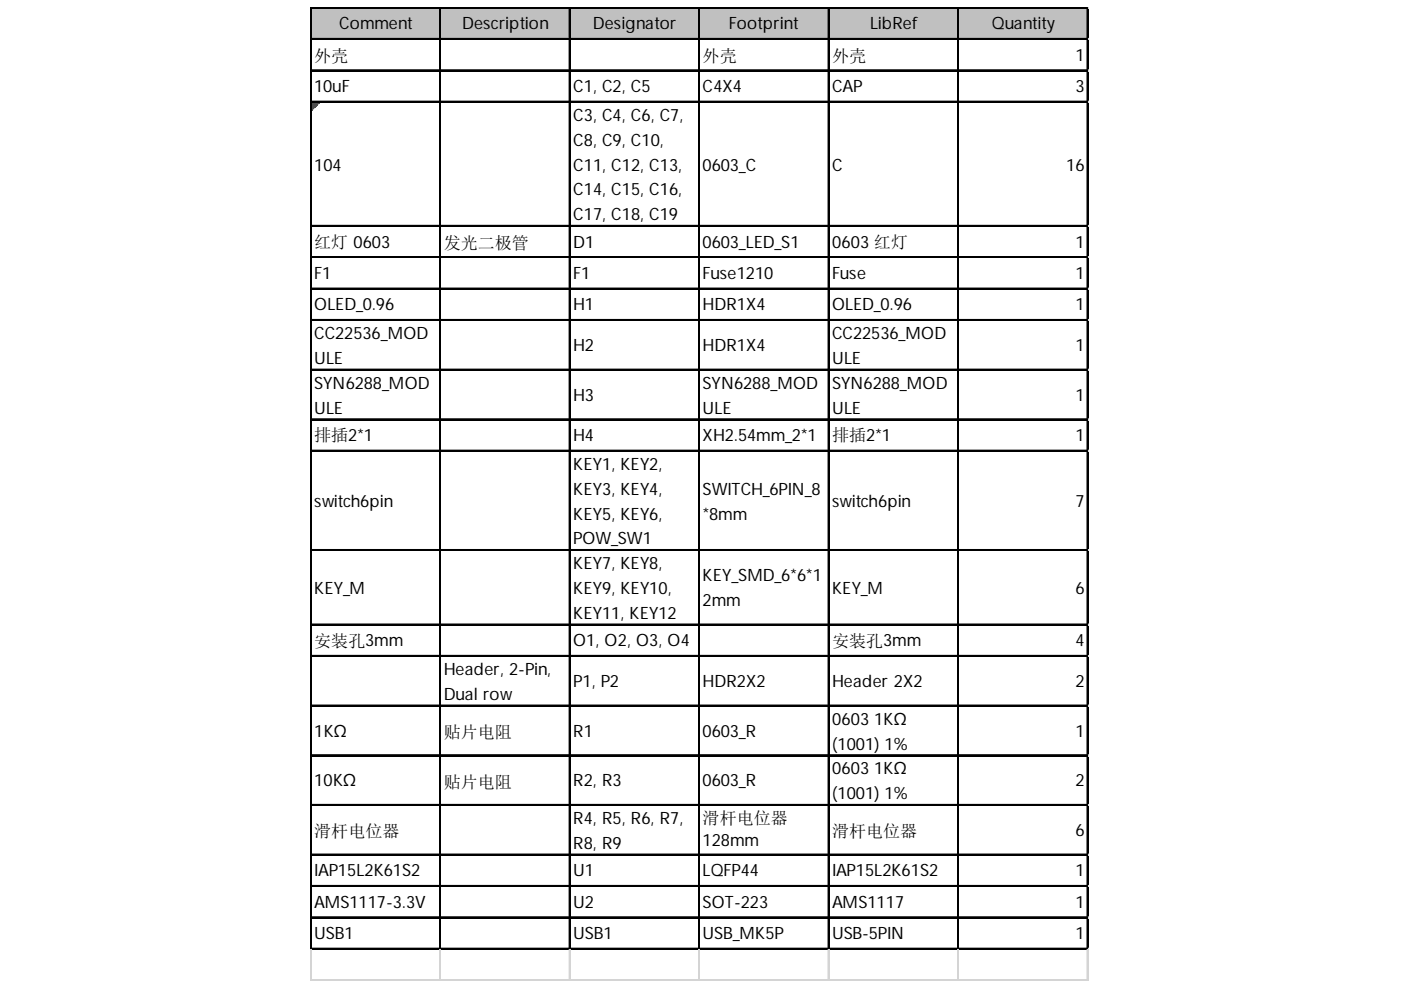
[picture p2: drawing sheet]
<svg xmlns="http://www.w3.org/2000/svg" width="297mm" height="210mm" viewBox="0 0 297 210" stroke-linecap="round" stroke-linejoin="round" font-family="sans-serif">
<defs><g id="words">
<g font-size="3.6">
<text x="71.9" y="6.2">Comment</text>
<text x="98" y="6.2">Description</text>
<text x="125.7" y="6.2">Designator</text>
<text x="154.5" y="6.2">Footprint</text>
<text x="184.5" y="6.2">LibRef</text>
<text x="210.3" y="6.2">Quantity</text>
<text x="66.6" y="13.2">外壳</text>
<text x="149" y="13.2">外壳</text>
<text x="176.4" y="13.2">外壳</text>
<text x="228" y="12.9">1</text>
<text x="66.6" y="19.5">10uF</text>
<text x="121.5" y="19.5">C1, C2, C5</text>
<text x="149" y="19.5">C4X4</text>
<text x="176.4" y="19.5">CAP</text>
<text x="228" y="19.5">3</text>
<text x="121.5" y="25.6">C3, C4, C6, C7,</text>
<text x="121.5" y="30.9">C8, C9, C10,</text>
<text x="66.6" y="36.2">104</text>
<text x="121.5" y="36.2">C11, C12, C13,</text>
<text x="121.5" y="41.4">C14, C15, C16,</text>
<text x="149" y="36.2">0603_C</text>
<text x="176.4" y="36.2">C</text>
<text x="226.1" y="36.2">16</text>
<text x="121.5" y="46.7">C17, C18, C19</text>
<text x="66.6" y="52.6">红灯 0603</text>
<text x="94.1" y="52.8">发光二极管</text>
<text x="121.5" y="52.5">D1</text>
<text x="149" y="52.5">0603_LED_S1</text>
<text x="176.4" y="52.5">0603 红灯</text>
<text x="228" y="52.5">1</text>
<text x="66.6" y="59.2">F1</text>
<text x="121.5" y="59.2">F1</text>
<text x="149" y="59.2">Fuse1210</text>
<text x="176.4" y="59.2">Fuse</text>
<text x="228" y="59.2">1</text>
<text x="66.6" y="65.8">OLED_0.96</text>
<text x="121.5" y="65.8">H1</text>
<text x="149" y="65.8">HDR1X4</text>
<text x="176.4" y="65.8">OLED_0.96</text>
<text x="228" y="65.8">1</text>
<text x="66.6" y="71.9">CC22536_MOD</text>
<text x="176.4" y="71.9">CC22536_MOD</text>
<text x="66.6" y="77.2">ULE</text>
<text x="121.5" y="74.4">H2</text>
<text x="149" y="74.4">HDR1X4</text>
<text x="176.4" y="77.2">ULE</text>
<text x="228" y="74.4">1</text>
<text x="66.6" y="82.5">SYN6288_MOD</text>
<text x="149" y="82.5">SYN6288_MOD</text>
<text x="176.4" y="82.5">SYN6288_MOD</text>
<text x="66.6" y="87.7">ULE</text>
<text x="121.5" y="84.9">H3</text>
<text x="149" y="87.7">ULE</text>
<text x="176.4" y="87.7">ULE</text>
<text x="228" y="84.9">1</text>
<text x="66.6" y="93.6">排插2*1</text>
<text x="121.5" y="93.5">H4</text>
<text x="149" y="93.5">XH2.54mm_2*1</text>
<text x="176.4" y="93.6">排插2*1</text>
<text x="228" y="93.5">1</text>
<text x="121.5" y="99.6">KEY1, KEY2,</text>
<text x="66.6" y="107.4">switch6pin</text>
<text x="121.5" y="104.9">KEY3, KEY4,</text>
<text x="149" y="104.9">SWITCH_6PIN_8</text>
<text x="176.4" y="107.4">switch6pin</text>
<text x="228" y="107.4">7</text>
<text x="121.5" y="110.2">KEY5, KEY6,</text>
<text x="149" y="110.2">*8mm</text>
<text x="121.5" y="115.4">POW_SW1</text>
<text x="66.6" y="126">KEY_M</text>
<text x="121.5" y="120.7">KEY7, KEY8,</text>
<text x="121.5" y="126">KEY9, KEY10,</text>
<text x="149" y="123.2">KEY_SMD_6*6*1</text>
<text x="176.4" y="126">KEY_M</text>
<text x="228" y="126">6</text>
<text x="121.5" y="131.2">KEY11, KEY12</text>
<text x="149" y="128.5">2mm</text>
<text x="66.6" y="137.1">安装孔3mm</text>
<text x="121.5" y="137.1">O1, O2, O3, O4</text>
<text x="176.4" y="137.1">安装孔3mm</text>
<text x="228" y="137.1">4</text>
<text x="94.1" y="143.1">Header, 2-Pin,</text>
<text x="94.1" y="148.4">Dual row</text>
<text x="121.5" y="145.6">P1, P2</text>
<text x="149" y="145.6">HDR2X2</text>
<text x="176.4" y="145.6">Header 2X2</text>
<text x="228" y="145.6">2</text>
<text x="176.4" y="153.7">0603 1KΩ</text>
<text x="66.6" y="156.2">1KΩ</text>
<text x="94.1" y="156.5">贴片电阻</text>
<text x="121.5" y="156.2">R1</text>
<text x="149" y="156.2">0603_R</text>
<text x="176.4" y="158.9">(1001) 1%</text>
<text x="228" y="156.2">1</text>
<text x="66.6" y="166.7">10KΩ</text>
<text x="94.1" y="167">贴片电阻</text>
<text x="121.5" y="166.7">R2, R3</text>
<text x="149" y="166.7">0603_R</text>
<text x="176.4" y="164.2">0603 1KΩ</text>
<text x="228" y="166.7">2</text>
<text x="176.4" y="169.5">(1001) 1%</text>
<text x="66.6" y="177.6">滑杆电位器</text>
<text x="121.5" y="174.7">R4, R5, R6, R7,</text>
<text x="149" y="174.8">滑杆电位器</text>
<text x="149" y="179.5">128mm</text>
<text x="176.4" y="177.6">滑杆电位器</text>
<text x="228" y="177.2">6</text>
<text x="66.6" y="185.8">IAP15L2K61S2</text>
<text x="121.5" y="180">R8, R9</text>
<text x="121.5" y="185.8">U1</text>
<text x="149" y="185.8">LQFP44</text>
<text x="176.4" y="185.8">IAP15L2K61S2</text>
<text x="228" y="185.8">1</text>
<text x="66.6" y="192.5">AMS1117-3.3V</text>
<text x="121.5" y="192.5">U2</text>
<text x="149" y="192.5">SOT-223</text>
<text x="176.4" y="192.5">AMS1117</text>
<text x="228" y="192.5">1</text>
<text x="66.6" y="199.1">USB1</text>
<text x="121.5" y="199.1">USB1</text>
<text x="149" y="199.1">USB_MK5P</text>
<text x="176.4" y="199.1">USB-5PIN</text>
<text x="228" y="199.1">1</text>
</g>
</g></defs>
<path d="M66 1.7h164.8v6.8h-164.8z" fill="#c0c0c0"/>
<path d="M66.1 21.8h1.6" fill="none" stroke="#008000" stroke-width=".28"/>
<path d="M66.1 21.8h1.6v.2h-1.6z" fill="#008000"/>
<path d="M66.1 22h1.4" fill="none" stroke="#008000" stroke-width=".28"/>
<path d="M66.1 22h1.4v.3h-1.4z" fill="#008000"/>
<path d="M66.1 22.3h1.1" fill="none" stroke="#008000" stroke-width=".28"/>
<path d="M66.1 22.3h1.1v.3h-1.1z" fill="#008000"/>
<path d="M66.1 22.6h.8" fill="none" stroke="#008000" stroke-width=".28"/>
<path d="M66.1 22.6h.8v.3h-.8z" fill="#008000"/>
<path d="M66.1 22.9h.5" fill="none" stroke="#008000" stroke-width=".28"/>
<path d="M66.1 22.9h.5v.2h-.5z" fill="#008000"/>
<path d="M66.1 23.1h.3" fill="none" stroke="#008000" stroke-width=".28"/>
<path d="M66.1 23.1h.3v.3h-.3z" fill="#008000"/>
<g fill="none" stroke="#000" stroke-width=".28">
<path d="M65.8 1.5v199.8M65.9 1.5v199.8M66.1 1.5h164.7M66.1 1.7h164.7M66.1 8.2h164.7M66.1 8.3h164.7M66.1 14.8h164.7M66.1 15h164.7M93.2 1.8v199.5M93.4 1.8v199.5M120.7 1.8v199.5M120.8 1.8v199.5"/>
<path d="M148.1 1.8v199.5M148.3 1.8v199.5M175.6 1.8v199.5M175.7 1.8v199.5M203 1.8v199.5M203.2 1.8v199.5M230.5 1.8v199.5M230.6 1.8v199.5M66.1 21.5h164.7M66.1 21.6h164.7M66.1 47.8h164.7M66.1 47.9h164.7"/>
<path d="M66.1 54.5h164.7M66.1 54.6h164.7M66.1 61.1h164.7M66.1 61.2h164.7M66.1 67.8h164.7M66.1 67.9h164.7M66.1 78.3h164.7M66.1 78.4h164.7M66.1 88.8h164.7M66.1 89h164.7M66.1 95.5h164.7M66.1 95.6h164.7"/>
<path d="M66.1 116.5h164.7M66.1 116.7h164.7M66.1 132.3h164.7M66.1 132.5h164.7M66.1 139h164.7M66.1 139.1h164.7M66.1 149.5h164.7M66.1 149.7h164.7M66.1 160h164.7M66.1 160.2h164.7M66.1 170.6h164.7M66.1 170.7h164.7"/>
<path d="M66.1 181.1h164.7M66.1 181.2h164.7M66.1 187.8h164.7M66.1 187.9h164.7M66.1 194.4h164.7M66.1 194.5h164.7M66.1 201.1h164.7M66.1 201.2h164.7"/>
</g>
<g fill="none" stroke="#d4d4d4" stroke-width=".28">
<path d="M230.8 1.5h.1M65.8 201.3v6.7M65.9 201.3v6.7M93.2 201.3v6.7M93.4 201.3v6.7M120.7 201.3v6.7M120.8 201.3v6.7M148.1 201.3v6.7M148.3 201.3v6.7M175.6 201.3v6.7M175.7 201.3v6.7M203 201.3v6.7"/>
<path d="M203.2 201.3v6.7M230.5 201.3v6.7M230.6 201.3v6.7"/>
</g>
<path d="M230.8 1.5v.3z" fill="#d4d4d4"/>
<path d="M230.8 8.2h.1" fill="none" stroke="#d4d4d4" stroke-width=".28"/>
<path d="M230.8 8.2v.3z" fill="#d4d4d4"/>
<path d="M230.8 14.8h.1" fill="none" stroke="#d4d4d4" stroke-width=".28"/>
<path d="M230.8 14.8v.3z" fill="#d4d4d4"/>
<path d="M230.8 21.5h.1" fill="none" stroke="#d4d4d4" stroke-width=".28"/>
<path d="M230.8 21.5v.3z" fill="#d4d4d4"/>
<path d="M230.8 47.8h.1" fill="none" stroke="#d4d4d4" stroke-width=".28"/>
<path d="M230.8 47.8v.3z" fill="#d4d4d4"/>
<path d="M230.8 54.5h.1" fill="none" stroke="#d4d4d4" stroke-width=".28"/>
<path d="M230.8 54.5v.2z" fill="#d4d4d4"/>
<path d="M230.8 61.1h.1" fill="none" stroke="#d4d4d4" stroke-width=".28"/>
<path d="M230.8 61.1v.3z" fill="#d4d4d4"/>
<path d="M230.8 67.8h.1" fill="none" stroke="#d4d4d4" stroke-width=".28"/>
<path d="M230.8 67.8v.2z" fill="#d4d4d4"/>
<path d="M230.8 78.3h.1" fill="none" stroke="#d4d4d4" stroke-width=".28"/>
<path d="M230.8 78.3v.3z" fill="#d4d4d4"/>
<path d="M230.8 88.8h.1" fill="none" stroke="#d4d4d4" stroke-width=".28"/>
<path d="M230.8 88.8v.3z" fill="#d4d4d4"/>
<path d="M230.8 95.5h.1" fill="none" stroke="#d4d4d4" stroke-width=".28"/>
<path d="M230.8 95.5v.2z" fill="#d4d4d4"/>
<path d="M230.8 116.5h.1" fill="none" stroke="#d4d4d4" stroke-width=".28"/>
<path d="M230.8 116.5v.3z" fill="#d4d4d4"/>
<path d="M230.8 132.3h.1" fill="none" stroke="#d4d4d4" stroke-width=".28"/>
<path d="M230.8 132.3v.3z" fill="#d4d4d4"/>
<path d="M230.8 139h.1" fill="none" stroke="#d4d4d4" stroke-width=".28"/>
<path d="M230.8 139v.3z" fill="#d4d4d4"/>
<path d="M230.8 149.5h.1" fill="none" stroke="#d4d4d4" stroke-width=".28"/>
<path d="M230.8 149.5v.3z" fill="#d4d4d4"/>
<path d="M230.8 160h.1" fill="none" stroke="#d4d4d4" stroke-width=".28"/>
<path d="M230.8 160v.3z" fill="#d4d4d4"/>
<path d="M230.8 170.6h.1" fill="none" stroke="#d4d4d4" stroke-width=".28"/>
<path d="M230.8 170.6v.3z" fill="#d4d4d4"/>
<path d="M230.8 181.1h.1" fill="none" stroke="#d4d4d4" stroke-width=".28"/>
<path d="M230.8 181.1v.3z" fill="#d4d4d4"/>
<path d="M230.8 187.8h.1" fill="none" stroke="#d4d4d4" stroke-width=".28"/>
<path d="M230.8 187.8v.2z" fill="#d4d4d4"/>
<path d="M230.8 194.4h.1" fill="none" stroke="#d4d4d4" stroke-width=".28"/>
<path d="M230.8 194.4v.3z" fill="#d4d4d4"/>
<path d="M230.8 201.1h.1" fill="none" stroke="#d4d4d4" stroke-width=".28"/>
<path d="M230.8 201.1v.2z" fill="#d4d4d4"/>
<path d="M65.8 207.7h165M65.8 207.9h165" fill="none" stroke="#d4d4d4" stroke-width=".28"/>
<use href="#words"/>
</svg>
